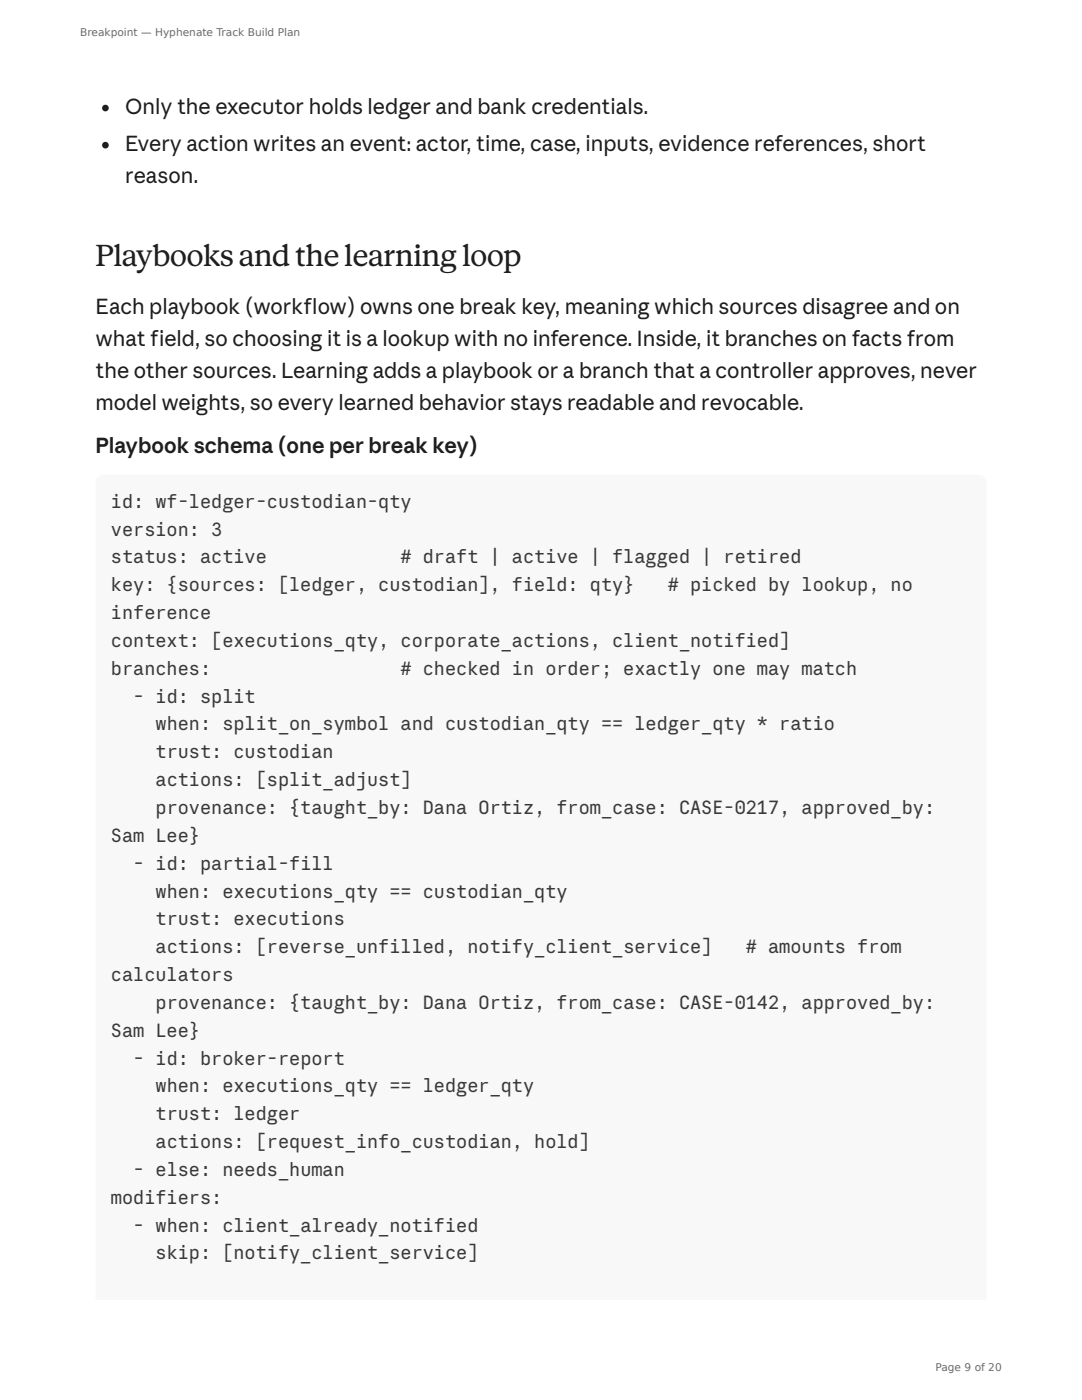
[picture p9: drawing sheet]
<svg xmlns="http://www.w3.org/2000/svg" width="216mm" height="279mm" viewBox="0 0 216 279" stroke-linecap="round" stroke-linejoin="round" font-family="sans-serif">
<defs><g id="words">
<text font-size="5.8" fill="#1f1e1d" x="19" y="53.2">Playbooksandthelearningloop</text>
<g font-size="4.2" fill="#1f1e1d">
<text x="25" y="22.8">Only the executor holds ledger and bank credentials.</text>
<text x="25" y="30.2">Every action writes an event: actor, time, case, inputs, evidence references, short</text>
<text x="25" y="36.5">reason.</text>
<text x="19" y="62.7">Each playbook (workflow) owns one break key, meaning which sources disagree and on</text>
<text x="19" y="69.1">what field, so choosing it is a lookup with no inference. Inside, it branches on facts from</text>
<text x="19" y="75.4">the other sources. Learning adds a playbook or a branch that a controller approves, never</text>
<text x="19" y="81.8">model weights, so every learned behavior stays readable and revocable.</text>
<text x="19" y="90.5">Playbook schema (one per break key)</text>
</g>
<g font-size="3.7" fill="#393a34">
<text x="22.1" y="101.3">id: wf-ledger-custodian-qty</text>
<text x="22.1" y="106.9">version: 3</text>
<text x="22.1" y="112.4">status: active</text>
<text x="79.9" y="112.4"># draft | active | flagged | retired</text>
<text x="22.1" y="118">key: {sources: [ledger, custodian], field: qty}</text>
<text x="133.3" y="118"># picked by lookup, no</text>
<text x="22.1" y="123.6">inference</text>
<text x="22.1" y="129.1">context: [executions_qty, corporate_actions, client_notified]</text>
<text x="22.1" y="134.7">branches:</text>
<text x="79.9" y="134.7"># checked in order; exactly one may match</text>
<text x="26.6" y="140.2">- id: split</text>
<text x="31" y="145.8">when: split_on_symbol and custodian_qty == ledger_qty * ratio</text>
<text x="31" y="151.3">trust: custodian</text>
<text x="31" y="156.9">actions: [split_adjust]</text>
<text x="31" y="162.5">provenance: {taught_by: Dana Ortiz, from_case: CASE-0217, approved_by:</text>
<text x="22.1" y="168">Sam Lee}</text>
<text x="26.6" y="173.6">- id: partial-fill</text>
<text x="31" y="179.1">when: executions_qty == custodian_qty</text>
<text x="31" y="184.7">trust: executions</text>
<text x="31" y="190.2">actions: [reverse_unfilled, notify_client_service]</text>
<text x="148.8" y="190.2"># amounts from</text>
<text x="22.1" y="195.8">calculators</text>
<text x="31" y="201.3">provenance: {taught_by: Dana Ortiz, from_case: CASE-0142, approved_by:</text>
<text x="22.1" y="206.9">Sam Lee}</text>
<text x="26.6" y="212.5">- id: broker-report</text>
<text x="31" y="218">when: executions_qty == ledger_qty</text>
<text x="31" y="223.6">trust: ledger</text>
<text x="31" y="229.1">actions: [request_info_custodian, hold]</text>
<text x="26.6" y="234.7">- else: needs_human</text>
<text x="22.1" y="240.2">modifiers:</text>
<text x="26.6" y="245.8">- when: client_already_notified</text>
<text x="31" y="251.4">skip: [notify_client_service]</text>
</g>
<g font-size="2.1" fill="#6b6b6b">
<text x="16" y="7.1">Breakpoint — Hyphenate Track Build Plan</text>
<text x="186.7" y="273.6">Page 9 of 20</text>
</g>
</g></defs>
<path d="M19.5 95.2l.5-.4 .6-.1h174.7a1.59 1.59 0 0 1 1.5 1.6v163.1h-177.8v-163.1l.2-.6z" fill="#f8f8f6"/>
<g fill="#1f1e1d">
<circle cx="21" cy="21.6" r=".66"/>
<circle cx="21" cy="29" r=".66"/>
</g>
<use href="#words"/>
</svg>
